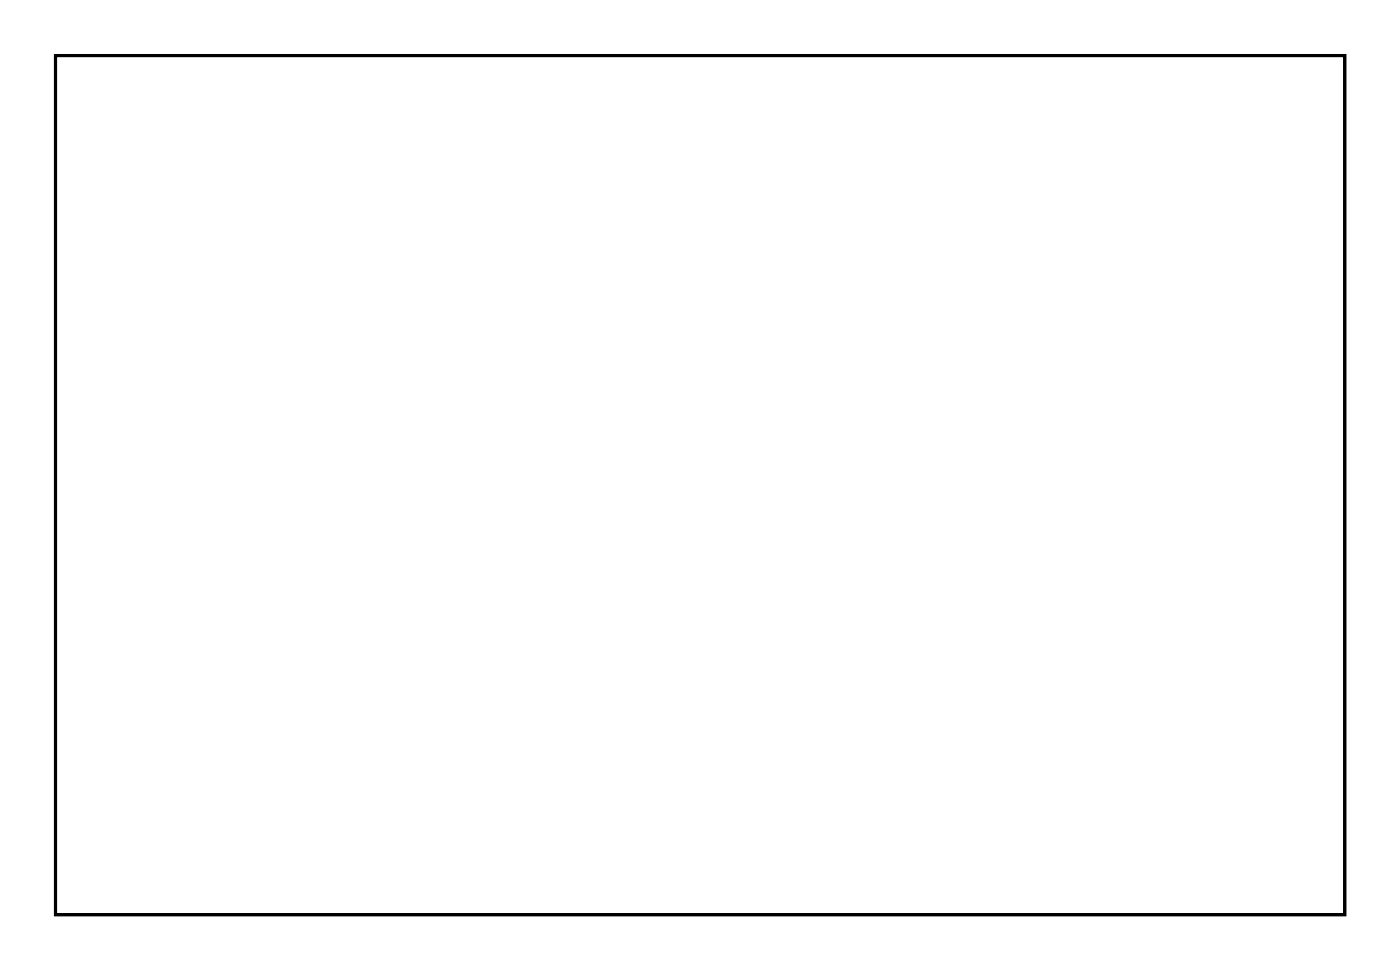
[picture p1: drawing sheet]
<svg xmlns="http://www.w3.org/2000/svg" width="92mm" height="63mm" viewBox="0 0 92 63" stroke-linecap="round" stroke-linejoin="round" font-family="sans-serif">
<path d="M3.6 3.6h84.5v56.3h-84.5z" fill="none" stroke="#000" stroke-width=".2"/>
<path d="M3.6 3.6v56.3h84.5v-56.3zM3.6 3.6h84.5v56.3h-84.5z" fill="#000"/>
<path d="M22.8 57.8h1.5v1.5h-1.5z" fill="#fff"/>
<path d="M22.8 57.8h1.5v1.5h-1.5z" fill="none" stroke="#fff" stroke-width=".76" stroke-linecap="butt"/>
<circle cx="23.6" cy="58.6" r=".74" fill="#fff"/>
<circle cx="23.6" cy="58.6" r=".74" fill="none" stroke="#fff" stroke-width=".76" stroke-linecap="butt"/>
<circle cx="26.1" cy="58.6" r=".74" fill="#fff"/>
<circle cx="26.1" cy="58.6" r=".74" fill="none" stroke="#fff" stroke-width=".76" stroke-linecap="butt"/>
<circle cx="28.7" cy="58.6" r=".74" fill="#fff"/>
<circle cx="28.7" cy="58.6" r=".74" fill="none" stroke="#fff" stroke-width=".76" stroke-linecap="butt"/>
<circle cx="31.2" cy="58.6" r=".74" fill="#fff"/>
<circle cx="31.2" cy="58.6" r=".74" fill="none" stroke="#fff" stroke-width=".76" stroke-linecap="butt"/>
<path d="M35.6 35.1h1.3v1.2h-1.3z" fill="#fff"/>
<path d="M35.6 35.1h1.3v1.2h-1.3z" fill="none" stroke="#fff" stroke-width=".76" stroke-linecap="butt"/>
<path d="M20.4 35.1h1.3v1.2h-1.3z" fill="#fff"/>
<path d="M20.4 35.1h1.3v1.2h-1.3z" fill="none" stroke="#fff" stroke-width=".76" stroke-linecap="butt"/>
<circle cx="18.5" cy="23" r=".64" fill="#fff"/>
<circle cx="18.5" cy="23" r=".64" fill="none" stroke="#fff" stroke-width=".76" stroke-linecap="butt"/>
<circle cx="18.5" cy="35.7" r=".64" fill="#fff"/>
<circle cx="18.5" cy="35.7" r=".64" fill="none" stroke="#fff" stroke-width=".76" stroke-linecap="butt"/>
<circle cx="21" cy="23" r=".64" fill="#fff"/>
<circle cx="21" cy="23" r=".64" fill="none" stroke="#fff" stroke-width=".76" stroke-linecap="butt"/>
<circle cx="21" cy="35.7" r=".64" fill="#fff"/>
<circle cx="21" cy="35.7" r=".64" fill="none" stroke="#fff" stroke-width=".76" stroke-linecap="butt"/>
<circle cx="23.6" cy="23" r=".64" fill="#fff"/>
<circle cx="23.6" cy="23" r=".64" fill="none" stroke="#fff" stroke-width=".76" stroke-linecap="butt"/>
<circle cx="23.6" cy="35.7" r=".64" fill="#fff"/>
<circle cx="23.6" cy="35.7" r=".64" fill="none" stroke="#fff" stroke-width=".76" stroke-linecap="butt"/>
<circle cx="26.1" cy="23" r=".64" fill="#fff"/>
<circle cx="26.1" cy="23" r=".64" fill="none" stroke="#fff" stroke-width=".76" stroke-linecap="butt"/>
<circle cx="26.1" cy="35.7" r=".64" fill="#fff"/>
<circle cx="26.1" cy="35.7" r=".64" fill="none" stroke="#fff" stroke-width=".76" stroke-linecap="butt"/>
<circle cx="28.7" cy="23" r=".64" fill="#fff"/>
<circle cx="28.7" cy="23" r=".64" fill="none" stroke="#fff" stroke-width=".76" stroke-linecap="butt"/>
<circle cx="28.7" cy="35.7" r=".64" fill="#fff"/>
<circle cx="28.7" cy="35.7" r=".64" fill="none" stroke="#fff" stroke-width=".76" stroke-linecap="butt"/>
<circle cx="31.2" cy="23" r=".64" fill="#fff"/>
<circle cx="31.2" cy="23" r=".64" fill="none" stroke="#fff" stroke-width=".76" stroke-linecap="butt"/>
<circle cx="31.2" cy="35.7" r=".64" fill="#fff"/>
<circle cx="31.2" cy="35.7" r=".64" fill="none" stroke="#fff" stroke-width=".76" stroke-linecap="butt"/>
<circle cx="33.7" cy="23" r=".64" fill="#fff"/>
<circle cx="33.7" cy="23" r=".64" fill="none" stroke="#fff" stroke-width=".76" stroke-linecap="butt"/>
<circle cx="33.7" cy="35.7" r=".64" fill="#fff"/>
<circle cx="33.7" cy="35.7" r=".64" fill="none" stroke="#fff" stroke-width=".76" stroke-linecap="butt"/>
<circle cx="36.3" cy="23" r=".64" fill="#fff"/>
<circle cx="36.3" cy="23" r=".64" fill="none" stroke="#fff" stroke-width=".76" stroke-linecap="butt"/>
<circle cx="36.3" cy="35.7" r=".64" fill="#fff"/>
<circle cx="36.3" cy="35.7" r=".64" fill="none" stroke="#fff" stroke-width=".76" stroke-linecap="butt"/>
<circle cx="49" cy="23" r=".67" fill="#fff"/>
<circle cx="49" cy="23" r=".67" fill="none" stroke="#fff" stroke-width=".69" stroke-linecap="butt"/>
<path d="M48.3 22.3h1.3v1.4h-1.3z" fill="#fff"/>
<path d="M48.3 22.3h1.3v1.4h-1.3z" fill="none" stroke="#fff" stroke-width=".69" stroke-linecap="butt"/>
<circle cx="51.5" cy="23" r=".67" fill="#fff"/>
<circle cx="51.5" cy="23" r=".67" fill="none" stroke="#fff" stroke-width=".69" stroke-linecap="butt"/>
<circle cx="54.1" cy="23" r=".67" fill="#fff"/>
<circle cx="54.1" cy="23" r=".67" fill="none" stroke="#fff" stroke-width=".69" stroke-linecap="butt"/>
<circle cx="56.6" cy="23" r=".67" fill="#fff"/>
<circle cx="56.6" cy="23" r=".67" fill="none" stroke="#fff" stroke-width=".69" stroke-linecap="butt"/>
<circle cx="59.1" cy="23" r=".67" fill="#fff"/>
<circle cx="59.1" cy="23" r=".67" fill="none" stroke="#fff" stroke-width=".69" stroke-linecap="butt"/>
<circle cx="61.7" cy="23" r=".67" fill="#fff"/>
<circle cx="61.7" cy="23" r=".67" fill="none" stroke="#fff" stroke-width=".69" stroke-linecap="butt"/>
<circle cx="64.2" cy="23" r=".67" fill="#fff"/>
<circle cx="64.2" cy="23" r=".67" fill="none" stroke="#fff" stroke-width=".69" stroke-linecap="butt"/>
<circle cx="66.8" cy="23" r=".67" fill="#fff"/>
<circle cx="66.8" cy="23" r=".67" fill="none" stroke="#fff" stroke-width=".69" stroke-linecap="butt"/>
<circle cx="69.3" cy="23" r=".67" fill="#fff"/>
<circle cx="69.3" cy="23" r=".67" fill="none" stroke="#fff" stroke-width=".69" stroke-linecap="butt"/>
<circle cx="71.8" cy="23" r=".67" fill="#fff"/>
<circle cx="71.8" cy="23" r=".67" fill="none" stroke="#fff" stroke-width=".69" stroke-linecap="butt"/>
<circle cx="74.4" cy="23" r=".67" fill="#fff"/>
<circle cx="74.4" cy="23" r=".67" fill="none" stroke="#fff" stroke-width=".69" stroke-linecap="butt"/>
<circle cx="76.9" cy="23" r=".67" fill="#fff"/>
<circle cx="76.9" cy="23" r=".67" fill="none" stroke="#fff" stroke-width=".69" stroke-linecap="butt"/>
<circle cx="79.5" cy="23" r=".67" fill="#fff"/>
<circle cx="79.5" cy="23" r=".67" fill="none" stroke="#fff" stroke-width=".69" stroke-linecap="butt"/>
<circle cx="82" cy="23" r=".67" fill="#fff"/>
<circle cx="82" cy="23" r=".67" fill="none" stroke="#fff" stroke-width=".69" stroke-linecap="butt"/>
<circle cx="84.5" cy="23" r=".67" fill="#fff"/>
<circle cx="84.5" cy="23" r=".67" fill="none" stroke="#fff" stroke-width=".69" stroke-linecap="butt"/>
<circle cx="49" cy="38.2" r=".67" fill="#fff"/>
<circle cx="49" cy="38.2" r=".67" fill="none" stroke="#fff" stroke-width=".69" stroke-linecap="butt"/>
<circle cx="51.5" cy="38.2" r=".67" fill="#fff"/>
<circle cx="51.5" cy="38.2" r=".67" fill="none" stroke="#fff" stroke-width=".69" stroke-linecap="butt"/>
<circle cx="54.1" cy="38.2" r=".67" fill="#fff"/>
<circle cx="54.1" cy="38.2" r=".67" fill="none" stroke="#fff" stroke-width=".69" stroke-linecap="butt"/>
<circle cx="56.6" cy="38.2" r=".67" fill="#fff"/>
<circle cx="56.6" cy="38.2" r=".67" fill="none" stroke="#fff" stroke-width=".69" stroke-linecap="butt"/>
<circle cx="59.1" cy="38.2" r=".67" fill="#fff"/>
<circle cx="59.1" cy="38.2" r=".67" fill="none" stroke="#fff" stroke-width=".69" stroke-linecap="butt"/>
<circle cx="61.7" cy="38.2" r=".67" fill="#fff"/>
<circle cx="61.7" cy="38.2" r=".67" fill="none" stroke="#fff" stroke-width=".69" stroke-linecap="butt"/>
<circle cx="64.2" cy="38.2" r=".67" fill="#fff"/>
<circle cx="64.2" cy="38.2" r=".67" fill="none" stroke="#fff" stroke-width=".69" stroke-linecap="butt"/>
<circle cx="66.8" cy="38.2" r=".67" fill="#fff"/>
<circle cx="66.8" cy="38.2" r=".67" fill="none" stroke="#fff" stroke-width=".69" stroke-linecap="butt"/>
<circle cx="69.3" cy="38.2" r=".67" fill="#fff"/>
<circle cx="69.3" cy="38.2" r=".67" fill="none" stroke="#fff" stroke-width=".69" stroke-linecap="butt"/>
<circle cx="71.8" cy="38.2" r=".67" fill="#fff"/>
<circle cx="71.8" cy="38.2" r=".67" fill="none" stroke="#fff" stroke-width=".69" stroke-linecap="butt"/>
<circle cx="74.4" cy="38.2" r=".67" fill="#fff"/>
<circle cx="74.4" cy="38.2" r=".67" fill="none" stroke="#fff" stroke-width=".69" stroke-linecap="butt"/>
<circle cx="76.9" cy="38.2" r=".67" fill="#fff"/>
<circle cx="76.9" cy="38.2" r=".67" fill="none" stroke="#fff" stroke-width=".69" stroke-linecap="butt"/>
<circle cx="79.5" cy="38.2" r=".67" fill="#fff"/>
<circle cx="79.5" cy="38.2" r=".67" fill="none" stroke="#fff" stroke-width=".69" stroke-linecap="butt"/>
<circle cx="82" cy="38.2" r=".67" fill="#fff"/>
<circle cx="82" cy="38.2" r=".67" fill="none" stroke="#fff" stroke-width=".69" stroke-linecap="butt"/>
<circle cx="84.5" cy="38.2" r=".67" fill="#fff"/>
<circle cx="84.5" cy="38.2" r=".67" fill="none" stroke="#fff" stroke-width=".69" stroke-linecap="butt"/>
<path d="M35.5 4.5h1.5v1.5h-1.5z" fill="#fff"/>
<path d="M35.5 4.5h1.5v1.5h-1.5z" fill="none" stroke="#fff" stroke-width=".76" stroke-linecap="butt"/>
<circle cx="36.3" cy="5.2" r=".74" fill="#fff"/>
<circle cx="36.3" cy="5.2" r=".74" fill="none" stroke="#fff" stroke-width=".76" stroke-linecap="butt"/>
<circle cx="36.3" cy="7.8" r=".74" fill="#fff"/>
<circle cx="36.3" cy="7.8" r=".74" fill="none" stroke="#fff" stroke-width=".76" stroke-linecap="butt"/>
<circle cx="36.3" cy="10.3" r=".74" fill="#fff"/>
<circle cx="36.3" cy="10.3" r=".74" fill="none" stroke="#fff" stroke-width=".76" stroke-linecap="butt"/>
<circle cx="42.1" cy="45.9" r=".68" fill="#fff"/>
<circle cx="42.1" cy="45.9" r=".68" fill="none" stroke="#fff" stroke-width=".51"/>
<circle cx="46.8" cy="45.9" r=".68" fill="#fff"/>
<circle cx="46.8" cy="45.9" r=".68" fill="none" stroke="#fff" stroke-width=".51"/>
<circle cx="51.5" cy="45.9" r=".68" fill="#fff"/>
<circle cx="51.5" cy="45.9" r=".68" fill="none" stroke="#fff" stroke-width=".51"/>
<circle cx="84.5" cy="15.4" r=".7" fill="#fff"/>
<circle cx="84.5" cy="15.4" r=".7" fill="none" stroke="#fff" stroke-width=".76" stroke-linecap="butt"/>
<circle cx="74.4" cy="15.4" r=".7" fill="#fff"/>
<circle cx="74.4" cy="15.4" r=".7" fill="none" stroke="#fff" stroke-width=".76" stroke-linecap="butt"/>
<path d="M6.3 26.1h1.5v1.5h-1.5z" fill="#fff"/>
<path d="M6.3 26.1h1.5v1.5h-1.5z" fill="none" stroke="#fff" stroke-width=".76" stroke-linecap="butt"/>
<circle cx="7.1" cy="26.8" r=".74" fill="#fff"/>
<circle cx="7.1" cy="26.8" r=".74" fill="none" stroke="#fff" stroke-width=".76" stroke-linecap="butt"/>
<circle cx="7.1" cy="29.4" r=".74" fill="#fff"/>
<circle cx="7.1" cy="29.4" r=".74" fill="none" stroke="#fff" stroke-width=".76" stroke-linecap="butt"/>
</svg>
